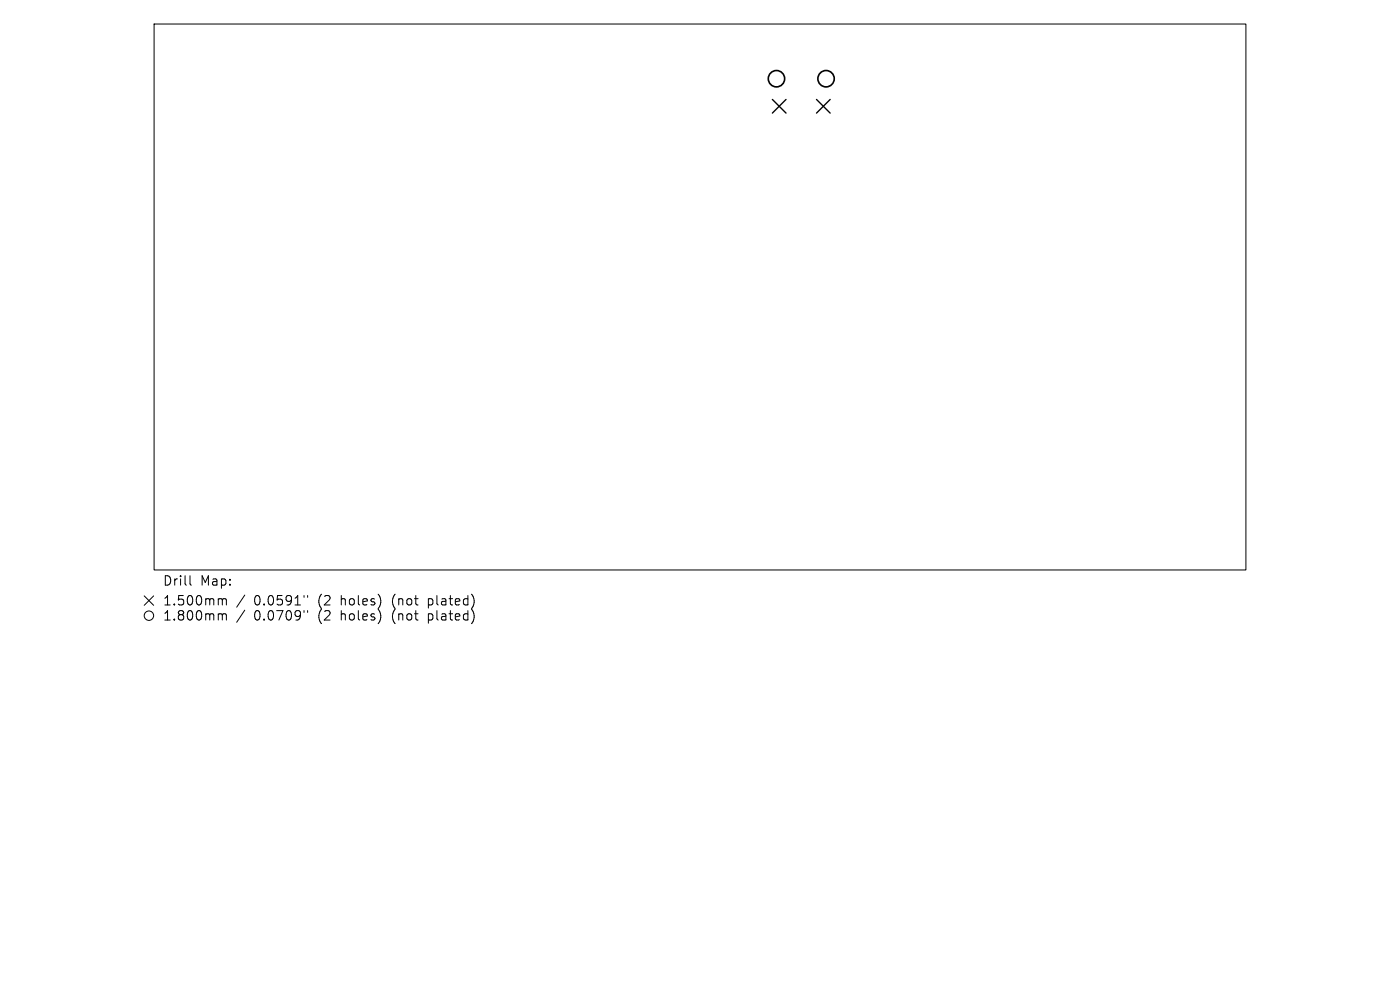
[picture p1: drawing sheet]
<svg xmlns="http://www.w3.org/2000/svg" width="297mm" height="210mm" viewBox="0 0 297 210" stroke-linecap="round" stroke-linejoin="round" font-family="sans-serif">
<defs><g id="words">
<g font-size="2.8">
<text x="34.6" y="124.5">Drill</text>
<text x="42.5" y="124.5">Map:</text>
<text x="34.6" y="128.7">1.500mm</text>
<text x="34.6" y="131.9">1.800mm</text>
<text x="53.8" y="128.7">0.0591&quot;</text>
<text x="53.8" y="131.9">0.0709&quot;</text>
<text x="67.5" y="128.7">(2</text>
<text x="67.5" y="131.9">(2</text>
<text x="72.3" y="128.7">holes)</text>
<text x="72.3" y="131.9">holes)</text>
<text x="83.3" y="128.7">(not</text>
<text x="83.3" y="131.9">(not</text>
<text x="91" y="128.7">plated)</text>
<text x="91" y="131.9">plated)</text>
</g>
</g></defs>
<g fill="none" stroke="#000" stroke-width=".21">
<path d="M32.7 5.1h231.6v115.8h-231.6zM30.6 126.4l2 2M32.6 126.4l-2 2M40.3 122.1v1.7l.3 .3M46.9 127l.3 .3M46.9 130.2l.3 .3M47.2 127.3v1M47.2 130.5v1M47.2 127.3l.3-.3 .4 .1 .1 1.2M47.2 130.5l.3-.3 .4 .1 .1 1.2M51.9 126.2l-1.7 2.6M51.9 129.4l-1.7 2.6"/>
<path d="M64.5 126.3v.4M64.5 129.5v.4M65.3 126.3v.4M65.3 129.5v.4M80.7 126.9v1.3M80.7 130.1v1.3M100.1 126.1a2.35 2.35 0 0 1 0 2.9M100.1 129.3a2.35 2.35 0 0 1 0 2.9"/>
<circle cx="31.6" cy="130.6" r="1"/>
</g>
<path d="M163.9 21.1l2.9 2.9M166.8 21.1l-2.9 2.9M173.2 21.1l2.9 2.9M176.1 21.1l-2.9 2.9" fill="none" stroke="#000" stroke-width=".29"/>
<g fill="none" stroke="#000" stroke-width=".35">
<circle cx="164.7" cy="16.7" r="1.74"/>
<circle cx="175.2" cy="16.7" r="1.74"/>
</g>
<use href="#words"/>
</svg>
